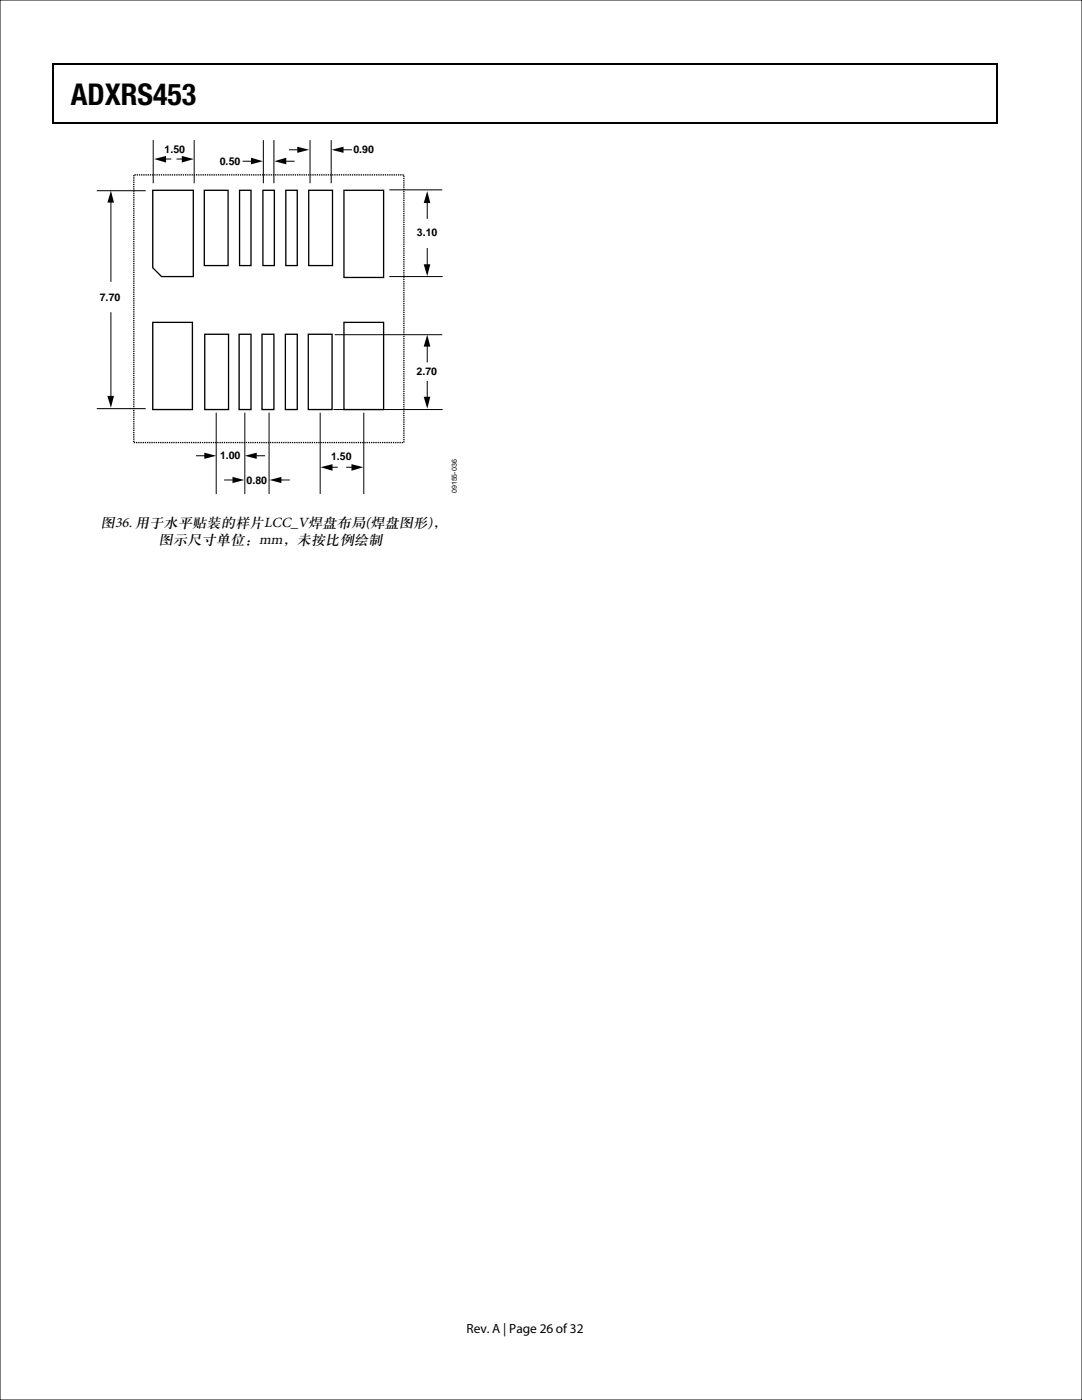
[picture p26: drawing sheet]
<svg xmlns="http://www.w3.org/2000/svg" width="216mm" height="279mm" viewBox="0 0 216 279" stroke-linecap="round" stroke-linejoin="round" font-family="sans-serif">
<defs><g id="words">
<text font-size="6" fill="#070001" x="14.1" y="20.9">ADXRS453</text>
<g font-size="2.9" fill="#080103">
<text x="20.1" y="105.2">图36. 用于水平贴装的样片LCC_V焊盘布局(焊盘图形)，</text>
<text x="31.7" y="108.6">图示尺寸单位：mm，未按比例绘制</text>
</g>
<text font-size="2.7" x="93.1" y="266">Rev. A | Page 26 of 32</text>
<g font-size="2.1">
<text x="32.9" y="30.6">1.50</text>
<text x="43.9" y="33">0.50</text>
<text x="70.5" y="30.5">0.90</text>
<text x="83.2" y="47">3.10</text>
<text x="19.9" y="60">7.70</text>
<text x="83.1" y="74.9">2.70</text>
<text x="43.9" y="91.7">1.00</text>
<text x="66.1" y="91.8">1.50</text>
<text x="49.2" y="96.5">0.80</text>
</g>
<text font-size="1.4" x="91.1" y="98.5" transform="rotate(-90 91.1 98.5)">09155-036</text>
</g></defs>
<g fill="#000">
<path d="M10.5 12.7h.3v1h-.3zM10.5 12.7h.3v.3h-.3zM133.3 12.7h.3v.3h-.3zM198.8 12.7h.2v1h-.2zM198.8 12.7h.2v.3h-.2zM10.5 24.4h.3v.2h-.3zM30.7 31.7l2.4-.6v1.3zM36.3 31.1l2.4 .6-2.4 .7zM50.1 31.5l2.4 .7-2.4 .6zM54.7 32.2l2.4-.7v1.3zM59.3 29.3l2.4 .6-2.4 .6zM66.2 29.9l2.3-.6v1.2z"/>
<path d="M133.1 24.4h.2v.2h-.2zM198.8 24.4h.2v.2h-.2zM22.1 38.1l.6 2.3h-1.3zM85.2 38.2l.7 2.3h-1.4zM84.5 52.7h1.4l-.7 2.4zM21.4 79h1.3l-.6 2.4zM85.2 66.8l.7 2.4h-1.4zM84.5 79.2h1.4l-.7 2.4zM40.8 90.3l2.3 .7-2.3 .6zM46.4 95.2l2.4 .6-2.4 .6zM48.9 91l2.3-.7v1.3zM53.8 95.8l2.4-.6v1.2z"/>
<path d="M64 93.2l2.3-.6v1.3zM70.1 92.6l2.4 .6-2.4 .7z"/>
</g>
<path d="M10.7 13.7v10.7M10.8 12.8h122.5M133.6 12.8h65.2M198.9 13.7v10.7M10.8 24.5h188" fill="none" stroke="#000" stroke-width=".25"/>
<path d="M26.7 34.9h53.9v53.4h-53.9z" fill="none" stroke="#000" stroke-width=".26" stroke-dasharray=".3 .2" stroke-linecap="butt"/>
<g fill="none" stroke="#000" stroke-width=".2">
<path d="M0 0h215.9v279.4h-215.9zM19.3 38.1h9.8M22.1 40v16.3M30.6 28v8.6M32.7 31.7h1.5M35.2 31.7h1.5M38.7 28v8.6M48.4 32.2h2.1M52.5 28v8.6M54.7 28v8.6M56.7 32.2h2.1M57.6 29.9h2.2"/>
<path d="M61.9 28v8.6M66.1 28v8.6M68.1 29.9h2.1M77.7 37.9h10.5M77.7 55.2h10.6M85.2 40.1v3.6M85.2 49.5v3.6M22.1 62.3v17.1M66.8 66.8h21.4M85.2 68.7v3.6M85.2 76v3.6M19.3 81.6h9.8"/>
<path d="M39.1 91h2.1M43.1 82.3v16.3M44.7 95.8h2.1M48.9 82.3v16.3M50.9 91h2M53.7 82.3v16.3M55.7 95.8h2.1M63.9 82.3v16.3M65.9 93.2h1.5M66.5 81.7h21.8M69.1 93.2h1.5M72.6 82.3v16.3"/>
</g>
<g fill="none" stroke="#000" stroke-width=".26">
<path d="M30.5 38h8.1v17.2h-6.4l-1.7-1.8zM40.8 38h4.7v15h-4.7zM47.8 38h2.3v15h-2.3zM52.5 38h2.2v15h-2.2zM57 38h2.3v15h-2.3zM61.6 38h4.7v15h-4.7zM68.6 38h7.9v17.4h-7.9zM30.5 64.3h7.9v17.4h-7.9zM40.9 66.7h4.7v15h-4.7zM47.7 66.7h2.4v15h-2.4zM52.3 66.7h2.4v15h-2.4zM56.9 66.7h2.4v15h-2.4z"/>
<path d="M61.5 66.7h4.8v15h-4.8zM68.6 64.3h7.9v17.4h-7.9z"/>
</g>
<use href="#words"/>
</svg>
